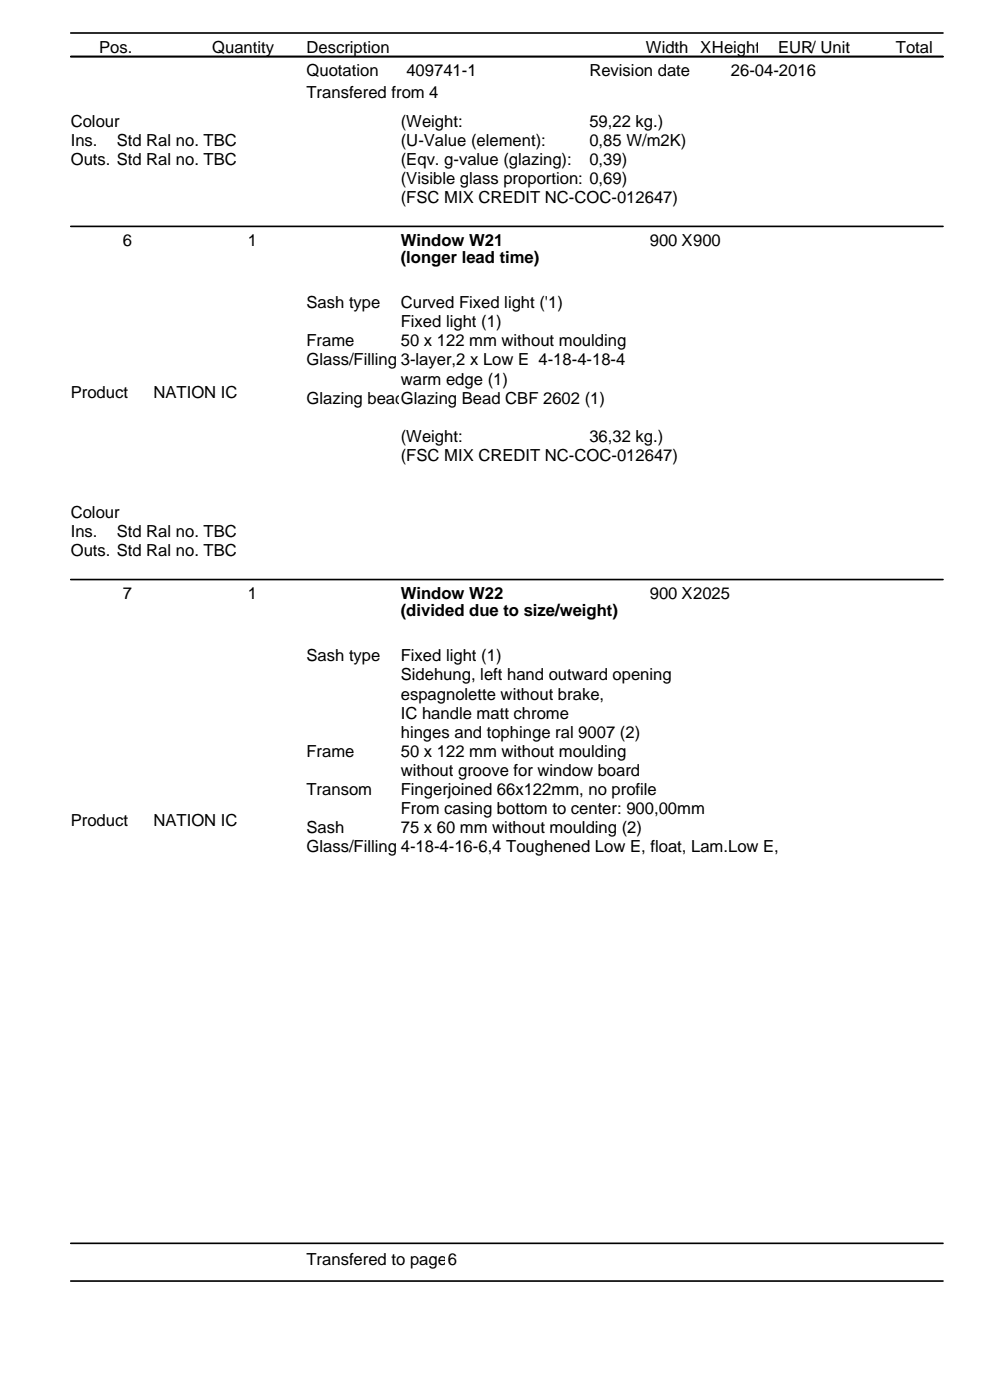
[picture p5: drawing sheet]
<svg xmlns="http://www.w3.org/2000/svg" width="210mm" height="297mm" viewBox="0 0 210 297" stroke-linecap="round" stroke-linejoin="round" font-family="sans-serif">
<defs><g id="words">
<g font-size="3.5">
<text x="21" y="11.2">Pos.</text>
<text x="45" y="11.2">Quantity</text>
<text x="65" y="11.2">Description</text>
<text x="137" y="11.2">Width</text>
<text x="148.5" y="11.2">XHeight</text>
<text x="165" y="11.2">EUR/ Unit</text>
<text x="190" y="11.2">Total</text>
<text x="65" y="16.2">Quotation</text>
<text x="86.2" y="16.2">409741-1</text>
<text x="125" y="16.2">Revision date</text>
<text x="155" y="16.2">26-04-2016</text>
<text x="65" y="20.9">Transfered from 4</text>
<text x="15" y="26.9">Colour</text>
<text x="85" y="26.9">(Weight:</text>
<text x="125" y="26.9">59,22 kg.)</text>
<text x="15" y="31">Ins.</text>
<text x="15" y="35">Outs. Std Ral no. TBC</text>
<text x="24.8" y="31">Std Ral no. TBC</text>
<text x="85" y="31">(U-Value (element):</text>
<text x="85" y="35">(Eqv. g-value (glazing):</text>
<text x="125" y="31">0,85 W/m2K)</text>
<text x="125" y="35">0,39)</text>
<text x="85" y="39.1">(Visible glass proportion: 0,69)</text>
<text x="85" y="43.1">(FSC MIX CREDIT NC-COC-012647)</text>
<text x="26.1" y="52.2">6</text>
<text x="52.5" y="52.2">1</text>
<text x="85" y="52.2">Window W21</text>
<text x="137.8" y="52.2">900 X900</text>
<text x="85" y="55.7">(longer lead time)</text>
<text x="65" y="65.4">Sash type</text>
<text x="85" y="65.4">Curved Fixed light ('1)</text>
<text x="85" y="69.4">Fixed light (1)</text>
<text x="65" y="73.5">Frame</text>
<text x="65" y="77.5">Glass/Filling 3-layer,2 x Low E 4-18-4-18-4</text>
<text x="85" y="73.5">50 x 122 mm without moulding</text>
<text x="85" y="81.6">warm edge (1)</text>
<text x="15" y="84.3">Product</text>
<text x="32.5" y="84.3">NATION IC</text>
<text x="65" y="85.6">Glazing beadGlazing Bead CBF 2602 (1)</text>
<text x="85" y="93.7">(Weight:</text>
<text x="125" y="93.7">36,32 kg.)</text>
<text x="85" y="97.8">(FSC MIX CREDIT NC-COC-012647)</text>
<text x="15" y="109.9">Colour</text>
<text x="15" y="114">Ins.</text>
<text x="24.8" y="114">Std Ral no. TBC</text>
<text x="15" y="118">Outs. Std Ral no. TBC</text>
<text x="26.1" y="127.1">7</text>
<text x="52.5" y="127.1">1</text>
<text x="85" y="127.1">Window W22</text>
<text x="85" y="130.7">(divided due to size/weight)</text>
<text x="137.8" y="127.1">900 X2025</text>
<text x="65" y="140.3">Sash type</text>
<text x="85" y="140.3">Fixed light (1)</text>
<text x="85" y="148.4">espagnolette without brake,</text>
<text x="85" y="144.3">Sidehung, left hand outward opening</text>
<text x="85" y="152.4">IC handle matt chrome</text>
<text x="65" y="160.5">Frame</text>
<text x="85" y="160.5">50 x 122 mm without moulding</text>
<text x="85" y="156.5">hinges and tophinge ral 9007 (2)</text>
<text x="85" y="164.6">without groove for window board</text>
<text x="65" y="168.6">Transom</text>
<text x="85" y="172.7">From casing bottom to center: 900,00mm</text>
<text x="85" y="168.6">Fingerjoined 66x122mm, no profile</text>
<text x="15" y="175.2">Product</text>
<text x="32.5" y="175.2">NATION IC</text>
<text x="65" y="176.7">Sash</text>
<text x="85" y="176.7">75 x 60 mm without moulding (2)</text>
<text x="65" y="180.8">Glass/Filling 4-18-4-16-6,4 Toughened Low E, float, Lam.Low E,</text>
<text x="65" y="268.4">Transfered to page6</text>
</g>
</g></defs>
<path d="M15 7h185" fill="none" stroke="#000" stroke-width=".35"/>
<path d="M15 12h190.7v11.6h-190.7z" fill="#fff"/>
<path d="M15 12h185" fill="none" stroke="#000" stroke-width=".35"/>
<g fill="#fff">
<path d="M15 23.7h190.7v4h-190.7z"/>
<path d="M15 27.8h190.7v3.9h-190.7z"/>
<path d="M15 31.8h190.7v4h-190.7z"/>
<path d="M15 35.9h190.7v3.9h-190.7z"/>
<path d="M15 39.9h190.7v4h-190.7z"/>
<path d="M15 44h190.7v3.9h-190.7z"/>
<path d="M15 48h190.7v10.1h-190.7z"/>
</g>
<path d="M15 48h185" fill="none" stroke="#000" stroke-width=".35"/>
<g fill="#fff">
<path d="M15 58.1h190.7v44.5h-190.7z"/>
<path d="M15 102.7h190.7v4h-190.7z"/>
<path d="M15 106.7h190.7v4h-190.7z"/>
<path d="M15 110.8h190.7v4h-190.7z"/>
<path d="M15 114.8h190.7v4h-190.7z"/>
<path d="M15 118.9h190.7v4h-190.7z"/>
<path d="M15 122.9h190.7v10.1h-190.7z"/>
</g>
<path d="M15 122.9h185" fill="none" stroke="#000" stroke-width=".35"/>
<g fill="#fff">
<path d="M15 133h190.7v44.5h-190.7z"/>
<path d="M15 177.6h190.7v4h-190.7z"/>
<path d="M15 243.5h190.7v29.2h-190.7z"/>
</g>
<path d="M15 263.7h185M15 271.7h185" fill="none" stroke="#000" stroke-width=".35"/>
<path d="M15 272.7h190.7v20h-190.7z" fill="#fff"/>
<use href="#words"/>
</svg>
